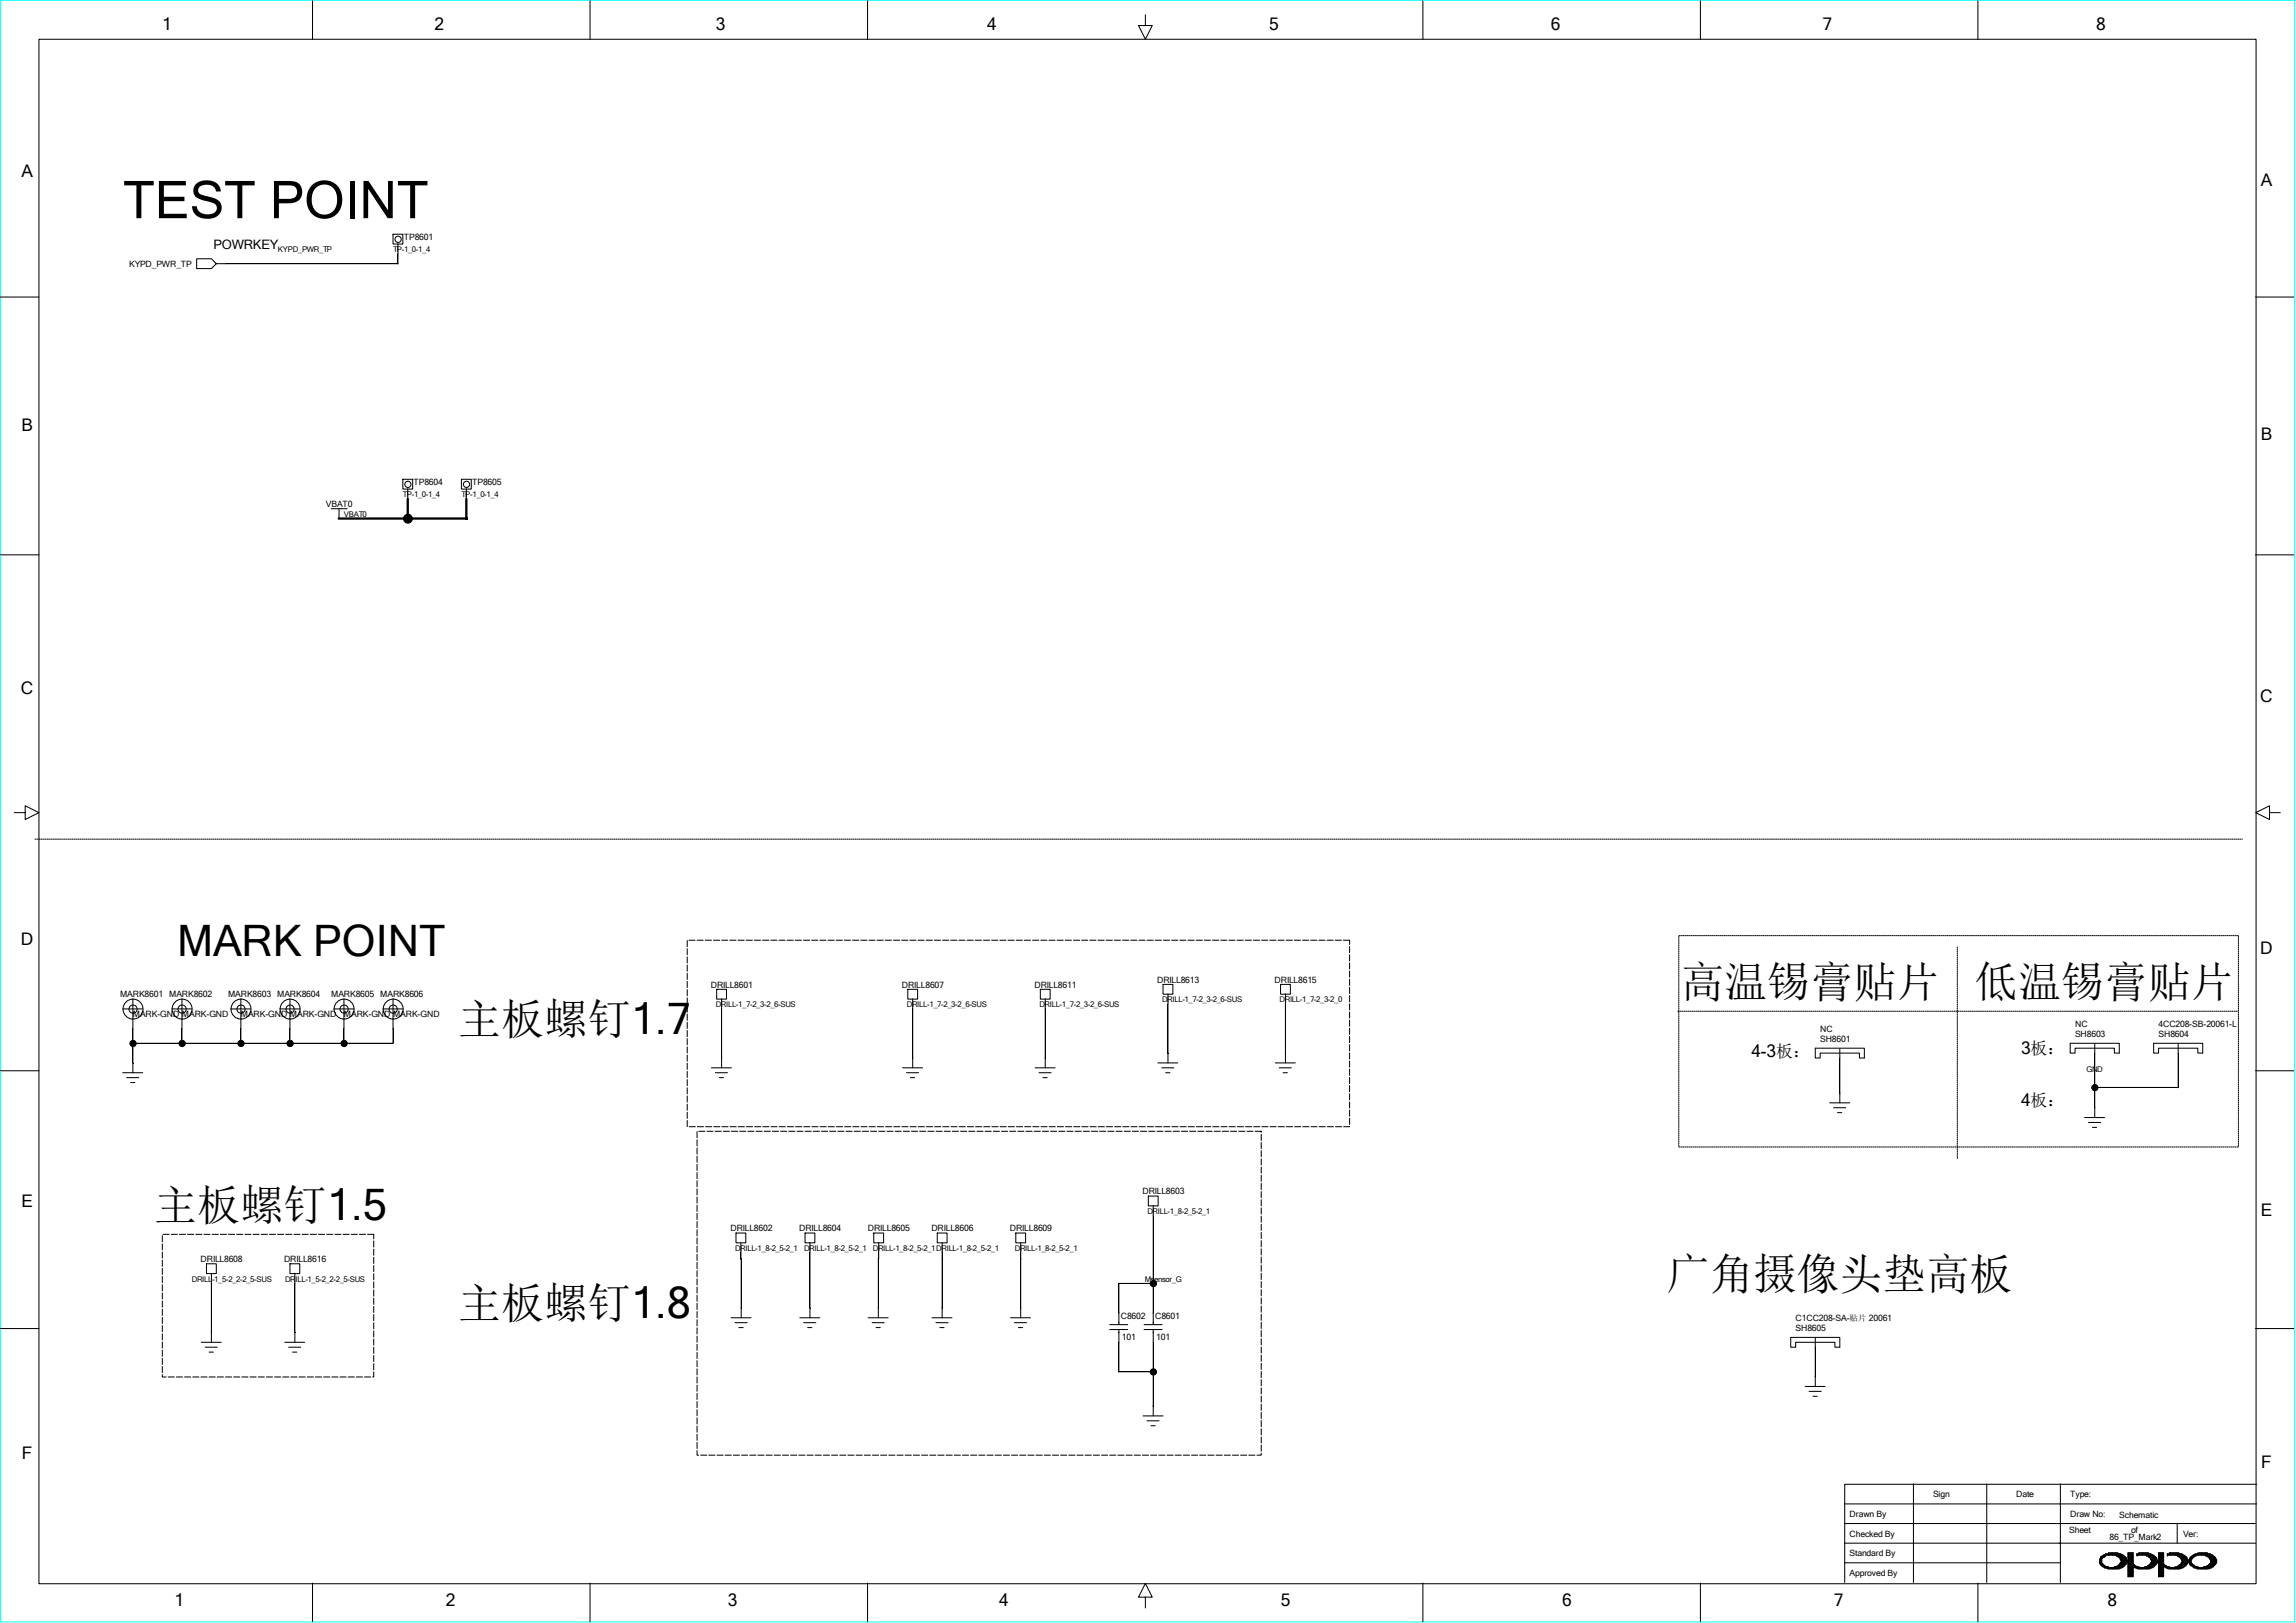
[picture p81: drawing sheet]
<svg xmlns="http://www.w3.org/2000/svg" width="297mm" height="210mm" viewBox="0 0 297 210" stroke-linecap="round" stroke-linejoin="round" font-family="sans-serif">
<defs><g id="words">
<text font-size="6.7" x="15.9" y="28.2">TEST POINT</text>
<g font-size="5.6">
<text x="22.9" y="123.7">MARK POINT</text>
<text x="217.4" y="129">高温锡膏贴片</text>
<text x="255.5" y="129">低温锡膏贴片</text>
<text x="59.3" y="133.8">主板螺钉1.7</text>
<text x="19.9" y="157.9">主板螺钉1.5</text>
<text x="215.6" y="166.8">广角摄像头垫高板</text>
<text x="59.3" y="170.6">主板螺钉1.8</text>
</g>
<g font-size="2.2">
<text x="21" y="3.9">1</text>
<text x="56.2" y="3.9">2</text>
<text x="92.6" y="3.9">3</text>
<text x="127.7" y="3.9">4</text>
<text x="164.2" y="3.9">5</text>
<text x="200.6" y="3.9">6</text>
<text x="235.8" y="3.9">7</text>
<text x="271.1" y="3.9">8</text>
<text x="2.8" y="22.9">A</text>
<text x="292.5" y="24.1">A</text>
<text x="2.8" y="55.8">B</text>
<text x="292.5" y="57">B</text>
<text x="2.7" y="89.7">C</text>
<text x="292.4" y="90.8">C</text>
<text x="2.7" y="122.3">D</text>
<text x="292.4" y="123.5">D</text>
<text x="226.6" y="136.7">4-3板：</text>
<text x="261.4" y="136.4">3板：</text>
<text x="261.4" y="143.1">4板：</text>
<text x="2.8" y="156.2">E</text>
<text x="292.5" y="157.4">E</text>
<text x="2.8" y="188.8">F</text>
<text x="292.5" y="189.9">F</text>
<text x="22.6" y="207.9">1</text>
<text x="57.7" y="207.9">2</text>
<text x="94.1" y="207.9">3</text>
<text x="129.2" y="207.9">4</text>
<text x="165.7" y="207.9">5</text>
<text x="202.1" y="207.9">6</text>
<text x="237.2" y="207.9">7</text>
<text x="272.6" y="207.9">8</text>
</g>
<text font-size="1.7" x="27.6" y="32.2">POWRKEY</text>
<g font-size="1.1">
<text x="16.7" y="34.5">KYPD_PWR_TP</text>
<text x="52.2" y="31.1">TP8601</text>
<text x="42.2" y="65.6">VBAT0</text>
<text x="53.5" y="62.8">TP8604</text>
<text x="61.1" y="62.8">TP8605</text>
<text x="15.5" y="128.9">MARK8601 MARK8602</text>
<text x="17.2" y="131.6">MARK-GND</text>
<text x="23.5" y="131.6">MARK-GND</text>
<text x="29.5" y="128.9">MARK8603 MARK8604</text>
<text x="31.2" y="131.6">MARK-GND MARK-GND</text>
<text x="42.8" y="128.9">MARK8605 MARK8606</text>
<text x="44.5" y="131.6">MARK-GND MARK-GND</text>
<text x="91.9" y="127.8">DRILL8601</text>
<text x="116.7" y="127.8">DRILL8607</text>
<text x="133.8" y="127.8">DRILL8611</text>
<text x="149.7" y="127.2">DRILL8613</text>
<text x="164.9" y="127.2">DRILL8615</text>
<text x="235.5" y="134.8">SH8601</text>
<text x="235.5" y="133.5">NC</text>
<text x="268.4" y="134.2">SH8603</text>
<text x="268.4" y="132.9">NC</text>
<text x="279.2" y="134.2">SH8604</text>
<text x="279.2" y="132.9">4CC208-SB-20061-L</text>
<text x="147.8" y="154.6">DRILL8603</text>
<text x="94.5" y="159.3">DRILL8602</text>
<text x="103.4" y="159.3">DRILL8604</text>
<text x="112.3" y="159.3">DRILL8605</text>
<text x="120.5" y="159.3">DRILL8606</text>
<text x="130.6" y="159.3">DRILL8609</text>
<text x="26" y="163.3">DRILL8608</text>
<text x="36.7" y="163.3">DRILL8616</text>
<text x="145" y="170.7">C8602</text>
<text x="145.1" y="173.4">101</text>
<text x="149.4" y="170.7">C8601</text>
<text x="149.6" y="173.4">101</text>
<text x="232.3" y="172.2">SH8605</text>
<text x="232.3" y="170.9">C1CC208-SA-贴片 20061</text>
<text x="239.3" y="196.3">Drawn By</text>
<text x="250.1" y="193.8">Sign</text>
<text x="260.8" y="193.8">Date</text>
<text x="267.8" y="196.3">Draw No:</text>
<text x="267.8" y="193.8">Type:</text>
<text x="274.2" y="196.4">Schematic</text>
<text x="239.3" y="198.8">Checked By</text>
<text x="239.3" y="201.4">Standard By</text>
<text x="239.3" y="203.9">Approved By</text>
<text x="267.7" y="198.3">Sheet</text>
<text x="272.9" y="199.2">86_TP_Mark2</text>
<text x="275.7" y="198.3">of</text>
<text x="282.4" y="198.8">Ver:</text>
</g>
<g font-size="1">
<text x="35.9" y="32.6">KYPD_PWR_TP</text>
<text x="50.8" y="32.6">TP-1_0-1_4</text>
<text x="52.1" y="64.3">TP-1_0-1_4</text>
<text x="59.7" y="64.3">TP-1_0-1_4</text>
<text x="44.5" y="66.9">VBAT0</text>
<text x="92.6" y="130.3">DRILL-1_7-2_3-2_6-SUS</text>
<text x="117.3" y="130.3">DRILL-1_7-2_3-2_6-SUS</text>
<text x="134.5" y="130.3">DRILL-1_7-2_3-2_6-SUS</text>
<text x="150.3" y="129.7">DRILL-1_7-2_3-2_6-SUS</text>
<text x="165.5" y="129.7">DRILL-1_7-2_3-2_0</text>
<text x="269.9" y="138.8">GND</text>
<text x="95.1" y="161.9">DRILL-1_8-2_5-2_1</text>
<text x="104" y="161.9">DRILL-1_8-2_5-2_1</text>
<text x="112.9" y="161.9">DRILL-1_8-2_5-2_1DRILL-1_8-2_5-2_1</text>
<text x="131.3" y="161.9">DRILL-1_8-2_5-2_1</text>
<text x="148.4" y="157.1">DRILL-1_8-2_5-2_1</text>
<text x="24.8" y="165.9">DRILL-1_5-2_2-2_5-SUS</text>
<text x="36.9" y="165.9">DRILL-1_5-2_2-2_5-SUS</text>
<text x="148.1" y="165.9">Msensor_G</text>
</g>
</g></defs>
<path d="M.1 0h296.7v209.9h-296.7z" fill="none" stroke="#0ff" stroke-width=".13"/>
<g fill="none" stroke="#000" stroke-width=".13">
<path d="M5 5.1h286.8v199.8h-286.8zM40.4 .1v5M76.3 .1v5M112.2 .1v5M148.2 1.9v1.4h.9l-.9 1.8-.9-1.8h.9M184.1 .1v5M220 .1v5M255.9 .1v5M0 38.4h5M25.4 33.5h1.9l.7 .6-.7 .7h-1.9zM27.9 34.1h23.6M50.8 30.3h1.3v1.3h-1.3z"/>
<path d="M51.5 31.5v2.7M291.8 38.4h5M0 71.8h5M42.8 65.8h2.1M43.9 65.8v1.3M52.1 62h1.3v1.3h-1.3zM52.7 63.2v3.9M59.7 62h1.3v1.3h-1.3zM60.3 63.2v3.9h-16.4M291.8 71.8h5M1.9 105.2h1.4v-.9l1.7 .9-1.7 .8v-.8M4.5 108.6h285.6"/>
<path d="M293.6 105.2v-.9l-1.8 .9 1.8 .8v-.8h1.4M0 138.6h5M15.9 130.6h2.6M15.9 138.8h2.6M16.4 139.4h1.5M17.1 135h33.7M17.2 129.2v9.6M22.2 130.6h2.6M23.5 129.2v5.8M29.8 130.6h2.6M31.2 129.2v5.8M36.2 130.6h2.6"/>
<path d="M37.5 129.2v5.8M43.2 130.6h2.6M44.5 129.2v5.8M49.5 130.6h2.6M50.8 129.2v5.8M92 138.2h2.6M92.5 138.8h1.6M92.7 128h1.3v1.3h-1.3zM93 139.4h.6M93.3 129.2v9M116.8 138.2h2.5M117.3 138.8h1.5"/>
<path d="M117.4 128h1.3v1.3h-1.3zM117.8 139.4h.5M118.1 129.2v9M133.9 138.2h2.6M134.4 138.8h1.6M134.6 128h1.2v1.3h-1.2zM134.9 139.4h.6M135.2 129.2v9M149.8 137.5h2.6M150.3 138.2h1.5M150.5 127.4h1.2v1.3h-1.2zM150.8 138.8h.5"/>
<path d="M151.1 128.6v8.9M165 137.5h2.6M165.5 138.2h1.5M165.7 127.4h1.2v1.3h-1.2zM166 138.8h.5M166.3 128.6v8.9M217 130.9h72.4M217.2 121.1h72.4v27.3h-72.4zM234.8 135.6h6.4v1.3h-.7v-.6h-5v.6h-.7zM238 135.7v7M253.2 122.6v27.3M267.8 135h6.4v1.3h-.7v-.7h-5.1v.7h-.6z"/>
<path d="M271 135.1v9.5M278.6 135h6.3v1.3h-.6v-.7h-5.1v.7h-.6zM281.8 135.1v5.7M291.8 138.6h5M16.9 140.1h.5M95.2 159.6h1.3v1.2h-1.3zM104.1 159.6h1.3v1.2h-1.3zM113 159.6h1.3v1.2h-1.3zM121.2 159.6h1.3v1.2h-1.3zM131.4 159.6h1.3v1.2h-1.3zM148.5 154.8h1.3v1.2h-1.3zM149.2 156v15.4"/>
<path d="M236.7 142.7h2.6M237.2 143.3h1.6M237.7 144h.6M269.7 144.6h2.5M270.2 145.2h1.5M270.7 145.9h.5M270.9 140.7h10.9M0 171.9h5M26 173.7h2.6M26.5 174.3h1.6M26.7 163.5h1.3v1.3h-1.3zM27.1 175h.5"/>
<path d="M27.3 164.8v8.9M36.8 173.7h2.6M37.3 174.3h1.6M37.5 163.5h1.3v1.3h-1.3zM37.8 175h.6M38.1 164.8v8.9M94.6 170.5h2.6M95.1 171.2h1.5M95.6 171.8h.5M95.8 162.9h.1v7.6M95.8 160.8v2.1M103.5 170.5h2.5"/>
<path d="M104 171.2h1.5M104.5 171.8h.5M104.8 160.8v9.7M112.3 170.5h2.6M112.8 171.2h1.6M113.3 171.8h.6M113.6 162.9h.1M113.6 162.9v7.6M113.7 160.8v2.1M120.6 170.5h2.5M121.1 171.2h1.5M121.6 171.8h.5"/>
<path d="M121.9 160.8v9.7M130.7 170.5h2.6M131.2 171.2h1.6M131.7 171.8h.6M132 160.8v9.7M143.6 172h2.3M143.6 171.4h2.3M144.7 177.5h4.5M144.7 166.1h4.5M144.7 166.1v5.3M144.7 172v5.5M148 172h2.3"/>
<path d="M148 171.4h2.3M149.2 172v11.2M231.6 173.1h6.4v1.2h-.6v-.6h-5.1v.6h-.7zM233.5 179.4h2.6M234.8 173.1v6.3M291.8 171.9h5M147.9 183.2h2.6M148.4 183.9h1.5M148.9 184.5h.5M234 180h1.6M234.5 180.7h.6M238.6 194.6h53.3"/>
<path d="M238.6 199.7h53.2M238.6 197.1h53.2M247.5 192v12.8M257 192v12.8M266.5 192v12.8M281.6 197.1v2.6M291.9 192.1h-53.3v12.7M40.4 204.9v4.9M76.3 204.9v4.9M112.2 204.9v4.9M148.2 206.7h.9l-.9-1.8-.9 1.8h.9v1.4M184.1 204.9v4.9"/>
<path d="M220 204.9v4.9M238.6 202.2h27.9M255.9 204.9v4.9M271.6 201.7h.3M271.6 201.8h.3M271.6 202h.3M271.6 202.1h.3M271.6 202.2h.3M271.6 202.4h.4M271.7 201.5l.3-.2a2.52 2.52 0 0 1 2.2-.2l.5 .1v.1h.1l.1 .3h.1v.2h.2v.2a.87 .87 0 0 1-.7 .7 1.03 1.03 0 0 1-.9 .3 3 3 0 0 1-1.6-.3l-.1-.2-.3-.1v-.6zM271.7 201.6h.3M271.7 202.5h.5"/>
<path d="M271.9 201.7l.2-.2h.1a.72 .72 0 0 1 .8-.3h.6l.6 .4h.1v.2h.1v.4h-.1l-.1 .3h-.2v.1l-.5 .1-.1 .2h-.6v-.2a.62 .62 0 0 1-.7-.2l-.2-.1zM271.9 202.6h.4M271.9 201.5v.3M271.9 202.2v.4M272 202.7h.4M272 202.4v.2M272.1 201.2v.3M272.1 202.5v.3M272.2 202.9h2.4M272.2 202.6v.3M272.3 201.5h-.6v1M272.4 202.7v.2"/>
<path d="M272.4 201.3h-.4v.3M272.5 201.1v.2M272.5 202.7v.2M272.6 201.1v.2M272.6 202.7v.3M272.8 202.7v.3M272.8 201.2h-.6v.3M272.9 203h1M272.9 201v.3M272.9 202.9v.1M273 201v.3M273 202.9v.1"/>
<path d="M273.1 201v.3M273.1 202.9v.1M273.3 201v.3M273.3 202.9v.1M273.4 201v.3M273.4 202.9v.1M273.5 201.2h1.1M273.5 201v.3M273.5 202.7v.3M273.6 201v.3M273.6 202.7v.3M273.8 201.3h.9"/>
<path d="M273.8 201v.4M273.9 201v.4M273.9 202.6v.4M273.9 201h-1.1v.3M274 201.5h1M274 201v.5M274.2 202.4h.9M274.2 201.1v.4M274.3 201.6h.8M274.3 201.7h.8M274.3 201.8h.8M274.3 201.1v.7"/>
<path d="M274.3 201.1h-1.9v.3M274.4 202h.8M274.4 202.1h.8M274.4 201.2v1.7M274.5 201.2v1.6M274.7 201.2v1.6M274.7 202.7h-.9v.3M274.8 201.3v1.3M274.8 202.6h-.8v.4M274.9 201.5v1M275 202.5h-.8v.5M275 201.6v.8"/>
<path d="M275.1 202.2h-.8v.7M275.2 202v.1M275.3 201h.7M275.3 201.1h.7M275.3 201.2h.7M275.3 201.3h.7M275.3 201.5h.7M275.3 201.6h.7M275.3 201.7h.7M275.3 201.8h.7M275.3 202h.7M275.3 202.1h.7"/>
<path d="M275.3 202.2h.7M275.3 202.4h.7M275.3 202.5h.8M275.3 202.6h.9M275.3 202.7h1.1M275.3 202.9h.7M275.3 203h.7M275.3 203.1h.7M275.3 203.2h.7M275.3 203.4h.7M275.3 203.5h.7M275.3 203.6h.7"/>
<path d="M275.3 201v3M275.3 203.8h.7M275.3 204h.7M275.3 203.9h.7M275.4 201v3M275.5 201v3M275.7 201v3M275.8 201v3M275.9 200.9v3.1M276.1 202.5v.3M276.2 202.9h2.3M276.2 202.6v.3"/>
<path d="M276.3 202.7v.2M276.4 201v.3v-.1h1.2l.1 .1h.3l.2 .5h.1v.4h-.1v.2l-.2 .1v.1l-.5 .1-.2 .2h-.6v-.2h-.4v-.1h-.1l-.3-.2M276.4 201.2h.3M276.4 202.7v.2M276.6 201.1v.2M276.6 202.7v.3M276.7 202.7v.3M276.8 203h1.1M276.8 201v.3M276.8 202.9v.1M276.9 201v.3M276.9 202.9v.1"/>
<path d="M277.1 201v.3M277.1 202.9v.1M277.2 201v.3M277.2 202.9v.1M277.3 201v.3M277.3 202.9v.1M277.5 201.2h1M277.5 201v.3M277.5 202.7v.3M277.6 201v.3M277.6 202.7v.3M277.7 201.3h.9"/>
<path d="M277.7 201v.4M277.8 201v.4M277.8 202.6v.4M277.9 201h-1.2v.3M278 201.5h.9M278 201v.5M278.1 202.4h.9M278.1 201.1v.4M278.2 201.6h.8M278.2 201.7h.8M278.2 201.8h.8M278.2 201.1v.7"/>
<path d="M278.3 201.1h-1.9l.3-.1h1.3v.1h.2l.5 .2v.2l.3 .1v.2h.1v.2a1.02 1.02 0 0 1-.9 .9l-.1 .1h-1.7l-.5-.4M278.3 202h.8M278.3 202.1h.8M278.3 201.2v1.7M278.5 201.2v1.6M278.6 201.2v1.6M278.6 202.7h-.9v.3M278.7 201.3v1.3M278.8 202.6h-.8v.4M278.8 201.5v1M278.9 202.5h-.8v.5M279 201.6v.8"/>
<path d="M279 202.2h-.8v.7M279.1 202v.1M279.2 201h.7M279.2 201.1h.7M279.2 201.2h.7M279.2 201.3h.7M279.2 201.5h.7M279.2 201.6h.7M279.2 201.7h.7M279.2 201.8h.7M279.2 202h.7M279.2 202.1h.7"/>
<path d="M279.2 202.2h.7M279.2 202.4h.7M279.2 202.5h.8M279.2 202.6h1M279.2 202.7h1.1M279.2 202.9h.7M279.2 203h.7M279.2 203.1h.7M279.2 203.2h.7M279.2 203.4h.7M279.2 203.5h.7M279.2 203.6h.7"/>
<path d="M279.2 201v3M279.2 203.8h.7M279.2 204h.7M279.2 203.9h.7M279.4 201v3M279.5 201v3M279.6 201v3M279.7 201v3M279.9 200.9v3.1M280 202.5v.3M280.1 202.9h2.3M280.1 202.6v.2"/>
<path d="M280.2 202.6v.3M280.4 201v.3v-.1h.4a1.34 1.34 0 0 1 1.4 .5v.1h.1v.4h-.1v.2l-.3 .1v.1l-.4 .1a1.08 1.08 0 0 1-1 0h-.3v-.1l-.3-.1v-.1M280.4 201.2h.3M280.4 202.7v.2M280.5 201.1v.2M280.5 202.7v.3M280.6 202.7v.3M280.8 203h1M280.8 201v.3M280.8 202.9v.1M280.9 201v.3M280.9 202.9v.1"/>
<path d="M281 201v.3M281 202.9v.1M281.1 201v.3M281.1 202.9v.1M281.3 201v.3M281.3 202.9v.1M281.4 201.2h1M281.4 201v.3M281.4 202.7v.3M281.5 201v.3M281.5 202.7v.3M281.6 201.3h1"/>
<path d="M281.6 201v.3M281.8 201v.4M281.8 202.6v.4M281.8 201h-1.2v.3M281.9 201.5h.9M281.9 201.1v.4M282 201.1v.4M282.2 201.6h.8M282.2 201.7h.8M282.2 202.2h.9M282.2 201.1v.5M282.2 201.1h-1.8l.2-.1h1.3v.1h.1a.4 .4 0 0 1 .5 .2h.2l.2 .3 .1 .2a1.05 1.05 0 0 1-.7 1.1l-.3 .1h-1.6v-.1l-.5-.2v-.1"/>
<path d="M282.3 201.8h.8M282.3 202h.8M282.3 202.1h.8M282.3 201.1v1.8M282.4 201.2v1.6M282.5 201.2v1.6M282.6 202.7h-1v.3M282.7 201.3v1.3M282.7 202.6h-.8v.4M282.8 201.5v1.1M282.8 202.5h-.8v.5M282.9 201.7v.7"/>
<path d="M283 202.4h-.8v.5M283.2 201.8h.3M283.2 202h.3M283.2 202.1h.3M283.2 202.2h.3M283.3 201.7h.3M283.3 202.4h.3M283.4 202.5h.3M283.4 202.1v.5M283.4 201.7l.3-.1a.68 .68 0 0 1 .9-.4h.2a.68 .68 0 0 1 .9 .4 .48 .48 0 0 1 .3 .4 .48 .48 0 0 1-.3 .5 .62 .62 0 0 1-.6 .2l-.2 .2h-.5l-.1-.2a.87 .87 0 0 1-.9-.6zM283.5 202.6h.3M283.5 201.3v.5"/>
<path d="M283.5 202.4v.2M283.6 201.6h-.3v.9M283.7 201.2h.2v-.1h.4v-.1h1.3v.1h.4v.1a.85 .85 0 0 1 .7 1l-.1 .3h-.1v.1l-.4 .1v.2l-.5 .1h-1.3l-.5-.1v-.2l-.5-.2v-.1a.63 .63 0 0 1 .4-1.1zM283.7 202.7h.4M283.7 202.5v.3M283.8 202.9h2.3M283.8 202.5v.4M283.8 201.5h-.4v.4M283.9 201.1v.3M283.9 202.6v.3M284.1 202.7v.2M284.1 201.3h-.4v.3"/>
<path d="M284.2 201.1v.2M284.2 202.7v.3M284.3 201v.3M284.3 202.7v.3M284.4 201.2h-.6v.3M284.4 203h1.1M284.4 202.9v.1M284.6 201v.3M284.6 202.9v.1M284.7 201v.3M284.7 202.9v.1M284.8 201v.3"/>
<path d="M284.8 202.9v.1M284.9 201v.3M284.9 202.9v.1M285.1 201.2h1M285.1 201v.3M285.1 202.7v.3M285.2 201v.3M285.2 202.7v.3M285.3 201.3h1M285.3 201v.4M285.5 201v.4M285.5 202.6v.4"/>
<path d="M285.5 201h-1.1v.3M285.6 201.5h.9M285.6 201v.4M285.7 201.1v.4M285.8 201.6h.8M285.8 201.7h.8M285.8 201.1v.7M285.9 201.1h-1.8v.3M286 201.8h.8M286 202h.8M286 202.1h.8M286 202.2h.8"/>
<path d="M286 201.1v1.8M286.1 201.2v1.7M286.2 201.2v1.6M286.3 202.7h-1v.3M286.3 201.3v1.5M286.4 202.6h-.8v.4M286.5 201.5v1M286.5 202.5h-.8v.5M286.6 201.6v.8M286.6 202.4h-.8v.6M286.7 201.8v.5"/>
<circle cx="51.5" cy="31" r=".4"/>
<circle cx="52.8" cy="67.1" r=".57"/>
<circle cx="52.8" cy="62.7" r=".4"/>
<circle cx="60.3" cy="62.7" r=".4"/>
<circle cx="17.2" cy="130.6" r="1.29"/>
<circle cx="17.2" cy="130.6" r=".53"/>
<circle cx="17.2" cy="135" r=".4"/>
<circle cx="23.6" cy="130.6" r="1.29"/>
<circle cx="23.6" cy="130.6" r=".53"/>
<circle cx="23.6" cy="135" r=".4"/>
<circle cx="31.2" cy="130.6" r="1.29"/>
<circle cx="31.2" cy="130.6" r=".53"/>
<circle cx="31.2" cy="135" r=".4"/>
<circle cx="37.5" cy="130.6" r="1.29"/>
<circle cx="37.5" cy="130.6" r=".53"/>
<circle cx="37.5" cy="135" r=".4"/>
<circle cx="44.5" cy="130.6" r="1.29"/>
<circle cx="44.5" cy="130.6" r=".53"/>
<circle cx="44.5" cy="135" r=".4"/>
<circle cx="50.9" cy="130.6" r="1.29"/>
<circle cx="50.9" cy="130.6" r=".53"/>
<circle cx="271" cy="140.7" r=".4"/>
<circle cx="149.2" cy="177.5" r=".4"/>
<circle cx="149.2" cy="166.1" r=".4"/>
</g>
<path d="M60.2 66.9h.3v.4h-.3z" fill="#000"/>
<g fill="#000">
<path d="M51.5 32.9v1.2z" fill-rule="evenodd"/>
<path d="M17.2 133.1v1.9z" fill-rule="evenodd"/>
<path d="M23.5 133.1v1.9z" fill-rule="evenodd"/>
<path d="M31.2 133.1v1.9z" fill-rule="evenodd"/>
<path d="M37.5 133.1v1.9z" fill-rule="evenodd"/>
<path d="M44.5 133.1v1.9z" fill-rule="evenodd"/>
<path d="M50.8 133.1v1.9z" fill-rule="evenodd"/>
<path d="M95.8 162.1v.8z" fill-rule="evenodd"/>
<path d="M113.7 162.1v.8z" fill-rule="evenodd"/>
<path d="M121.9 162.1v.8z" fill-rule="evenodd"/>
<path d="M132 162.1v.8z" fill-rule="evenodd"/>
<circle cx="52.8" cy="67.1" r=".58"/>
<circle cx="17.2" cy="135" r=".41"/>
<circle cx="23.6" cy="135" r=".41"/>
<circle cx="31.2" cy="135" r=".41"/>
<circle cx="37.5" cy="135" r=".41"/>
<circle cx="44.5" cy="135" r=".41"/>
<circle cx="271" cy="140.7" r=".41"/>
<circle cx="149.2" cy="177.5" r=".41"/>
<circle cx="149.2" cy="166.1" r=".41"/>
</g>
<path d="M88.9 121.7h85.7v24.1h-85.7zM21 159.7h27.3v18.5h-27.3zM90.2 146.4h73v41.9h-73z" fill="none" stroke="#000" stroke-width=".13" stroke-dasharray=".8 .3"/>
<path d="M43.8 67.1h16.5M52.7 64.6v2.5M60.3 64.6v2.5" fill="none" stroke="#000" stroke-width=".3"/>
<use href="#words"/>
</svg>
